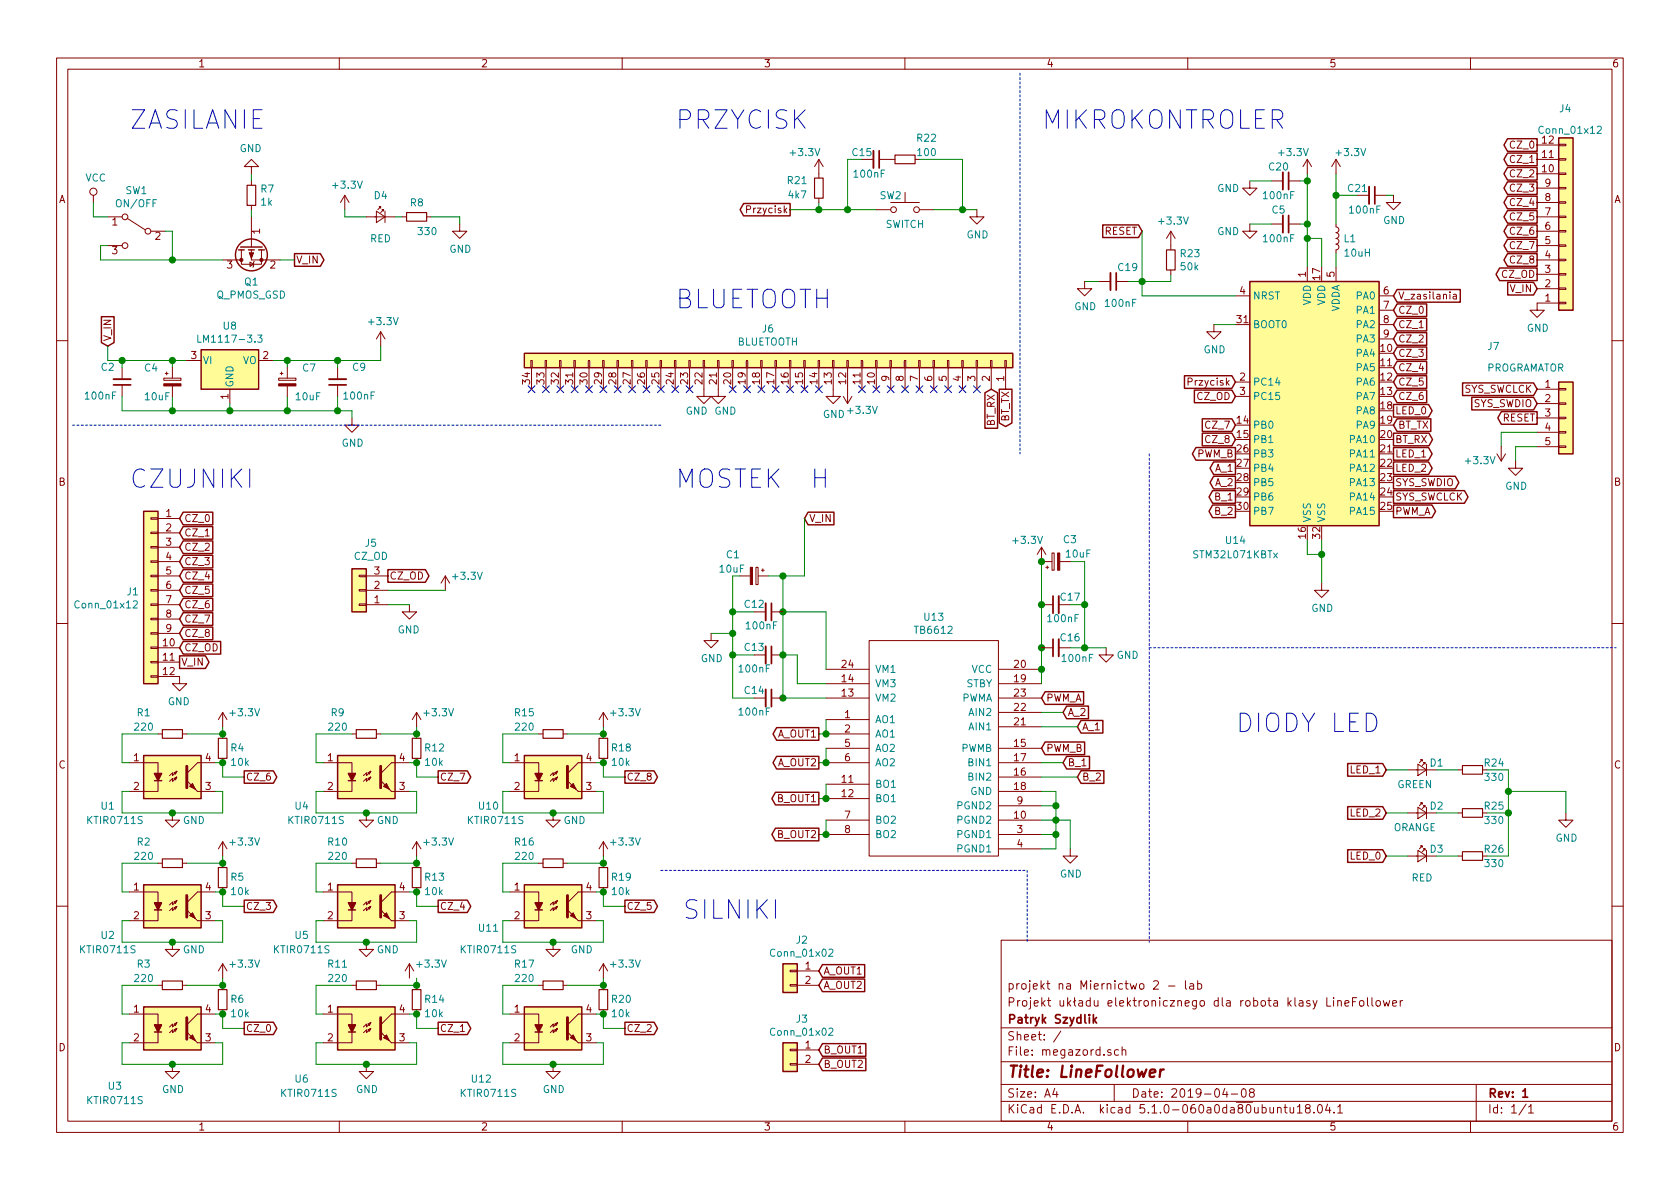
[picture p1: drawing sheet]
<svg xmlns="http://www.w3.org/2000/svg" width="297mm" height="210mm" viewBox="0 0 297 210" stroke-linecap="round" stroke-linejoin="round" font-family="sans-serif">
<defs><g id="words">
<g font-size="4.6" fill="#0000c2">
<text x="22.9" y="22.9">ZASILANIE</text>
<text x="119.4" y="54.6">BLUETOOTH</text>
<text x="120.6" y="162.6">SILNIKI</text>
</g>
<g font-size="4.5" fill="#0000c2">
<text x="119.4" y="22.9">PRZYCISK</text>
<text x="184.1" y="22.9">MIKROKONTROLER</text>
<text x="22.9" y="86.4">CZUJNIKI</text>
<text x="119.4" y="86.4">MOSTEK H</text>
<text x="218.4" y="129.5">DIODY LED</text>
</g>
<text font-size="2.8" fill="#840000" x="178" y="190.5">Title: LineFollower</text>
<g font-size="2.1" fill="#840000">
<text x="178" y="178">Projekt ukadu elektronicznego dla robota klasy LineFollower</text>
<text x="178" y="175">projekt na Miernictwo 2 - lab</text>
<text x="178" y="184">Sheet: /</text>
<text x="178" y="181">Patryk Szydlik</text>
<text x="178" y="186.7">File: megazord.sch</text>
<text x="178" y="196.9">KiCad E.D.A. kicad 5.1.0-060a0da80ubuntu18.04.1</text>
<text x="178" y="194.1">Size: A4</text>
<text x="200" y="194.1">Date: 2019-04-08</text>
<text x="263" y="194.1">Rev: 1</text>
<text x="263" y="196.9">Id: 1/1</text>
</g>
<g font-size="1.8" fill="#840000">
<text x="35" y="11.9">1</text>
<text x="85" y="11.9">2</text>
<text x="135" y="11.9">3</text>
<text x="185" y="11.9">4</text>
<text x="235" y="11.9">5</text>
<text x="285" y="11.9">6</text>
<text x="267.2" y="26.3">CZ_0</text>
<text x="267.2" y="28.8">CZ_1</text>
<text x="272.7" y="27.9">11</text>
<text x="272.7" y="25.4">12</text>
<text x="10.4" y="35.9">A</text>
<text x="267.2" y="31.4">CZ_2</text>
<text x="267.2" y="33.9">CZ_3</text>
<text x="272.7" y="30.5">10</text>
<text x="273.2" y="35.6">8</text>
<text x="273.2" y="33">9</text>
<text x="285.4" y="35.9">A</text>
<text x="19.8" y="39.9">1</text>
<text x="46" y="41.4" transform="rotate(-90 46 41.4)">1</text>
<text x="195.2" y="41.5">RESET</text>
<text x="267.2" y="36.4">CZ_4</text>
<text x="267.2" y="39">CZ_5</text>
<text x="267.2" y="41.5">CZ_6</text>
<text x="273.2" y="40.6">6</text>
<text x="273.2" y="38.1">7</text>
<text x="19.8" y="45">3</text>
<text x="27.5" y="42.4">2</text>
<text x="40.2" y="47.5">3</text>
<text x="47.8" y="47.5">2</text>
<text x="52.3" y="46.6">V_IN</text>
<text x="267.2" y="44.1">CZ_7</text>
<text x="267.2" y="46.6">CZ_8</text>
<text x="273.2" y="45.7">4</text>
<text x="273.2" y="43.2">5</text>
<text x="219.2" y="52.1">4</text>
<text x="230.9" y="49" transform="rotate(-90 230.9 49)">1</text>
<text x="233.4" y="49.5" transform="rotate(-90 233.4 49.5)">17</text>
<text x="236" y="49" transform="rotate(-90 236 49)">5</text>
<text x="244.6" y="52.1">6</text>
<text x="247.2" y="53">V_zasilania</text>
<text x="265.5" y="49.1">CZ_OD</text>
<text x="267.1" y="51.7">V_IN</text>
<text x="273.2" y="53.3">1</text>
<text x="273.2" y="50.8">2</text>
<text x="273.2" y="48.3">3</text>
<text x="218.7" y="57.1">31</text>
<text x="244.6" y="54.6">7</text>
<text x="244.6" y="57.1">8</text>
<text x="244.6" y="59.7">9</text>
<text x="247.2" y="55.5">CZ_0</text>
<text x="247.2" y="58">CZ_1</text>
<text x="19.7" y="60.4" transform="rotate(-90 19.7 60.4)">V_IN</text>
<text x="33.8" y="63.5">3</text>
<text x="46.5" y="63.5">2</text>
<text x="244.1" y="62.2">10</text>
<text x="244.1" y="64.8">11</text>
<text x="247.2" y="60.6">CZ_2</text>
<text x="247.2" y="63.1">CZ_3</text>
<text x="247.2" y="65.7">CZ_4</text>
<text x="40.4" y="70.6" transform="rotate(-90 40.4 70.6)">1</text>
<text x="93.7" y="67.9" transform="rotate(-90 93.7 67.9)">34</text>
<text x="96.3" y="67.9" transform="rotate(-90 96.3 67.9)">33</text>
<text x="98.8" y="67.9" transform="rotate(-90 98.8 67.9)">32</text>
<text x="101.3" y="67.9" transform="rotate(-90 101.3 67.9)">31</text>
<text x="103.9" y="67.9" transform="rotate(-90 103.9 67.9)">30</text>
<text x="106.4" y="67.9" transform="rotate(-90 106.4 67.9)">29</text>
<text x="109" y="67.9" transform="rotate(-90 109 67.9)">28</text>
<text x="111.5" y="67.9" transform="rotate(-90 111.5 67.9)">27</text>
<text x="114" y="67.9" transform="rotate(-90 114 67.9)">26</text>
<text x="116.6" y="67.9" transform="rotate(-90 116.6 67.9)">25</text>
<text x="119.1" y="67.9" transform="rotate(-90 119.1 67.9)">24</text>
<text x="121.7" y="67.9" transform="rotate(-90 121.7 67.9)">23</text>
<text x="124.2" y="67.9" transform="rotate(-90 124.2 67.9)">22</text>
<text x="126.7" y="67.9" transform="rotate(-90 126.7 67.9)">21</text>
<text x="129.3" y="67.9" transform="rotate(-90 129.3 67.9)">20</text>
<text x="131.8" y="67.9" transform="rotate(-90 131.8 67.9)">19</text>
<text x="134.4" y="67.9" transform="rotate(-90 134.4 67.9)">18</text>
<text x="136.9" y="67.9" transform="rotate(-90 136.9 67.9)">17</text>
<text x="139.4" y="67.9" transform="rotate(-90 139.4 67.9)">16</text>
<text x="142" y="67.9" transform="rotate(-90 142 67.9)">15</text>
<text x="144.5" y="67.9" transform="rotate(-90 144.5 67.9)">14</text>
<text x="147.1" y="67.9" transform="rotate(-90 147.1 67.9)">13</text>
<text x="149.6" y="67.9" transform="rotate(-90 149.6 67.9)">12</text>
<text x="152.1" y="67.9" transform="rotate(-90 152.1 67.9)">11</text>
<text x="154.7" y="67.9" transform="rotate(-90 154.7 67.9)">10</text>
<text x="157.2" y="67.4" transform="rotate(-90 157.2 67.4)">9</text>
<text x="159.8" y="67.4" transform="rotate(-90 159.8 67.4)">8</text>
<text x="162.3" y="67.4" transform="rotate(-90 162.3 67.4)">7</text>
<text x="164.8" y="67.4" transform="rotate(-90 164.8 67.4)">6</text>
<text x="167.4" y="67.4" transform="rotate(-90 167.4 67.4)">5</text>
<text x="169.9" y="67.4" transform="rotate(-90 169.9 67.4)">4</text>
<text x="172.5" y="67.4" transform="rotate(-90 172.5 67.4)">3</text>
<text x="175" y="67.4" transform="rotate(-90 175 67.4)">2</text>
<text x="177.5" y="67.4" transform="rotate(-90 177.5 67.4)">1</text>
<text x="210.5" y="68.2">Przycisk</text>
<text x="211.7" y="70.7">CZ_OD</text>
<text x="219.2" y="67.3">2</text>
<text x="219.2" y="69.8">3</text>
<text x="244.1" y="67.3">12</text>
<text x="244.1" y="69.8">13</text>
<text x="247.2" y="68.2">CZ_5</text>
<text x="247.2" y="70.7">CZ_6</text>
<text x="258.7" y="69.5">SYS_SWCLCK</text>
<text x="273.2" y="68.6">1</text>
<text x="273.2" y="71.1">2</text>
<text x="175.9" y="75.4" transform="rotate(-90 175.9 75.4)">BT_RX</text>
<text x="178.4" y="74.7" transform="rotate(-90 178.4 74.7)">BT_TX</text>
<text x="213.3" y="75.8">CZ_7</text>
<text x="218.7" y="74.9">14</text>
<text x="218.7" y="77.5">15</text>
<text x="244.1" y="77.5">20</text>
<text x="244.1" y="72.4">18</text>
<text x="244.1" y="74.9">19</text>
<text x="246.6" y="73.3">LED_0</text>
<text x="247.2" y="75.8">BT_TX</text>
<text x="260.5" y="72">SYS_SWDIO</text>
<text x="265.6" y="74.5">RESET</text>
<text x="273.2" y="73.7">3</text>
<text x="273.2" y="76.2">4</text>
<text x="211.6" y="80.9">PWM_B</text>
<text x="213.3" y="78.4">CZ_8</text>
<text x="214.9" y="83.4">A_1</text>
<text x="218.7" y="80">26</text>
<text x="218.7" y="82.5">27</text>
<text x="244.1" y="80">21</text>
<text x="244.1" y="82.5">22</text>
<text x="246.6" y="80.9">LED_1</text>
<text x="246.6" y="83.4">LED_2</text>
<text x="246.6" y="78.4">BT_RX</text>
<text x="273.2" y="78.7">5</text>
<text x="10.4" y="85.9">B</text>
<text x="214.9" y="88.5">B_1</text>
<text x="214.9" y="86">A_2</text>
<text x="218.7" y="85.1">28</text>
<text x="218.7" y="87.6">29</text>
<text x="244.1" y="85.1">23</text>
<text x="244.1" y="87.6">24</text>
<text x="246.6" y="86">SYS_SWDIO</text>
<text x="246.6" y="88.5">SYS_SWCLCK</text>
<text x="285.4" y="85.9">B</text>
<text x="29.4" y="91.4">1</text>
<text x="29.4" y="94">2</text>
<text x="32.5" y="92.3">CZ_0</text>
<text x="32.5" y="94.9">CZ_1</text>
<text x="143" y="92.3">V_IN</text>
<text x="214.9" y="91.1">B_2</text>
<text x="218.7" y="90.2">30</text>
<text x="230.9" y="95.2" transform="rotate(-90 230.9 95.2)">16</text>
<text x="233.4" y="95.2" transform="rotate(-90 233.4 95.2)">32</text>
<text x="244.1" y="90.2">25</text>
<text x="246.6" y="91.1">PWM_A</text>
<text x="29.4" y="96.5">3</text>
<text x="29.4" y="99.1">4</text>
<text x="29.4" y="101.6">5</text>
<text x="32.5" y="97.4">CZ_2</text>
<text x="32.5" y="99.9">CZ_3</text>
<text x="66.2" y="101.6">3</text>
<text x="29.4" y="104.1">6</text>
<text x="29.4" y="106.7">7</text>
<text x="32.5" y="102.5">CZ_4</text>
<text x="32.5" y="105">CZ_5</text>
<text x="32.5" y="107.6">CZ_6</text>
<text x="66.2" y="106.7">1</text>
<text x="66.2" y="104.1">2</text>
<text x="68.8" y="102.5">CZ_OD</text>
<text x="29.4" y="109.2">8</text>
<text x="29.4" y="111.8">9</text>
<text x="32.5" y="110.1">CZ_7</text>
<text x="32.5" y="112.6">CZ_8</text>
<text x="28.9" y="114.3">10</text>
<text x="28.9" y="116.8">11</text>
<text x="28.9" y="119.4">12</text>
<text x="32" y="117.7">V_IN</text>
<text x="32.5" y="115.2">CZ_OD</text>
<text x="148.9" y="118.1">24</text>
<text x="179.4" y="118.1">20</text>
<text x="148.9" y="123.2">13</text>
<text x="148.9" y="120.6">14</text>
<text x="179.4" y="125.7">22</text>
<text x="179.4" y="123.2">23</text>
<text x="179.4" y="120.6">19</text>
<text x="184.9" y="124.1">PWM_A</text>
<text x="137.5" y="130.4">A_OUT1</text>
<text x="149.4" y="127">1</text>
<text x="149.4" y="129.5">2</text>
<text x="179.4" y="128.3">21</text>
<text x="188.7" y="126.6">A_2</text>
<text x="191.3" y="129.2">A_1</text>
<text x="10.4" y="135.9">C</text>
<text x="23.6" y="134.6">1</text>
<text x="36.3" y="134.6">4</text>
<text x="57.9" y="134.6">1</text>
<text x="70.6" y="134.6">4</text>
<text x="91" y="134.6">1</text>
<text x="103.7" y="134.6">4</text>
<text x="137.5" y="135.5">A_OUT2</text>
<text x="149.4" y="132.1">5</text>
<text x="149.4" y="134.6">6</text>
<text x="179.4" y="132.1">15</text>
<text x="179.4" y="137.2">16</text>
<text x="179.4" y="134.6">17</text>
<text x="184.9" y="133">PWM_B</text>
<text x="188.7" y="135.5">B_1</text>
<text x="238.8" y="136.8">LED_1</text>
<text x="285.4" y="135.9">C</text>
<text x="23.6" y="139.7">2</text>
<text x="36.3" y="139.7">3</text>
<text x="57.9" y="139.7">2</text>
<text x="70.6" y="139.7">3</text>
<text x="91" y="139.7">2</text>
<text x="103.7" y="139.7">3</text>
<text x="137.5" y="141.9">B_OUT1</text>
<text x="148.9" y="138.4">11</text>
<text x="148.9" y="141">12</text>
<text x="179.4" y="139.7">18</text>
<text x="179.9" y="142.2">9</text>
<text x="191.3" y="138">B_2</text>
<text x="137.5" y="148.2">B_OUT2</text>
<text x="149.4" y="144.8">7</text>
<text x="149.4" y="147.3">8</text>
<text x="179.4" y="144.8">10</text>
<text x="179.9" y="147.3">3</text>
<text x="179.9" y="149.9">4</text>
<text x="238.8" y="144.4">LED_2</text>
<text x="238.8" y="152">LED_0</text>
<text x="23.6" y="157.5">1</text>
<text x="36.3" y="157.5">4</text>
<text x="57.9" y="157.5">1</text>
<text x="70.6" y="157.5">4</text>
<text x="91" y="157.5">1</text>
<text x="103.7" y="157.5">4</text>
<text x="23.6" y="162.6">2</text>
<text x="36.3" y="162.6">3</text>
<text x="57.9" y="162.6">2</text>
<text x="70.6" y="162.6">3</text>
<text x="91" y="162.6">2</text>
<text x="103.7" y="162.6">3</text>
<text x="142.4" y="171.4">1</text>
<text x="142.4" y="174">2</text>
<text x="145.6" y="172.3">A_OUT1</text>
<text x="23.6" y="179.1">1</text>
<text x="36.3" y="179.1">4</text>
<text x="57.9" y="179.1">1</text>
<text x="70.6" y="179.1">4</text>
<text x="91" y="179.1">1</text>
<text x="103.7" y="179.1">4</text>
<text x="145.6" y="174.9">A_OUT2</text>
<text x="10.4" y="185.9">D</text>
<text x="23.6" y="184.1">2</text>
<text x="36.3" y="184.1">3</text>
<text x="57.9" y="184.1">2</text>
<text x="70.6" y="184.1">3</text>
<text x="91" y="184.1">2</text>
<text x="103.7" y="184.1">3</text>
<text x="142.4" y="185.4">1</text>
<text x="285.4" y="185.9">D</text>
<text x="142.4" y="188">2</text>
<text x="145.6" y="186.3">B_OUT1</text>
<text x="145.6" y="188.8">B_OUT2</text>
<text x="35" y="199.9">1</text>
<text x="85" y="199.9">2</text>
<text x="135" y="199.9">3</text>
<text x="185" y="199.9">4</text>
<text x="235" y="199.9">5</text>
<text x="285" y="199.9">6</text>
</g>
<g font-size="1.8" fill="#008484">
<text x="272.4" y="23.7">Conn_01x12</text>
<text x="275.8" y="19.9">J4</text>
<text x="42.4" y="26.9">GND</text>
<text x="139.9" y="27.6">+3.3V</text>
<text x="150.8" y="27.6">C15</text>
<text x="162.2" y="25.1">R22</text>
<text x="162.4" y="27.6">100</text>
<text x="226.3" y="27.6">+3.3V</text>
<text x="236.4" y="27.6">+3.3V</text>
<text x="15.1" y="32.1">VCC</text>
<text x="22.2" y="34.3">SW1</text>
<text x="46.2" y="34.1">R7</text>
<text x="59" y="33.4">+3.3V</text>
<text x="66.2" y="35.2">D4</text>
<text x="139.3" y="32.6">R21</text>
<text x="139.5" y="35.1">4k7</text>
<text x="151.1" y="31.4">100nF</text>
<text x="155.6" y="35.2">SW2</text>
<text x="215.2" y="34">GND</text>
<text x="223.5" y="35.2">100nF</text>
<text x="224.4" y="30.1">C20</text>
<text x="238.4" y="34">C21</text>
<text x="20.8" y="36.6">ON/OFF</text>
<text x="46.2" y="36.4">1k</text>
<text x="72.6" y="36.5">R8</text>
<text x="74.1" y="41.6">330</text>
<text x="156.5" y="40.3">SWITCH</text>
<text x="205.1" y="39.7">+3.3V</text>
<text x="215.2" y="41.6">GND</text>
<text x="224.9" y="37.8">C5</text>
<text x="238.8" y="37.8">100nF</text>
<text x="244.6" y="39.6">GND</text>
<text x="65.4" y="42.8">RED</text>
<text x="79.5" y="44.7">GND</text>
<text x="170.9" y="42.2">GND</text>
<text x="197.8" y="47.9">C19</text>
<text x="208.8" y="45.5">R23</text>
<text x="208.8" y="47.8">50k</text>
<text x="223.5" y="42.8">100nF</text>
<text x="237.7" y="42.8">L1</text>
<text x="237.8" y="45.4">10uH</text>
<text x="38.2" y="52.8">Q_PMOS_GSD</text>
<text x="43.3" y="50.5">Q1</text>
<text x="221.5" y="53">NRST</text>
<text x="239.9" y="53">PA0</text>
<text x="39.5" y="58.3">U8</text>
<text x="65.4" y="57.5">+3.3V</text>
<text x="134.8" y="58.8">J6</text>
<text x="189.9" y="54.9">GND</text>
<text x="195.6" y="54.3">100nF</text>
<text x="221.5" y="58">BOOT0</text>
<text x="231.8" y="54" transform="rotate(-90 231.8 54)">VDD</text>
<text x="234.3" y="54" transform="rotate(-90 234.3 54)">VDD</text>
<text x="236.9" y="55.3" transform="rotate(-90 236.9 55.3)">VDDA</text>
<text x="239.9" y="55.5">PA1</text>
<text x="239.9" y="58">PA2</text>
<text x="270" y="58.7">GND</text>
<text x="17.9" y="65.6">C2</text>
<text x="25.6" y="65.7">C4</text>
<text x="35.8" y="64.4">VI</text>
<text x="35.9" y="60.6">LM1117-3.3</text>
<text x="42.9" y="64.4">VO</text>
<text x="53.5" y="65.7">C7</text>
<text x="62.4" y="65.6">C9</text>
<text x="130.3" y="61.1">BLUETOOTH</text>
<text x="212.8" y="62.5">GND</text>
<text x="239.9" y="60.6">PA3</text>
<text x="239.9" y="63.1">PA4</text>
<text x="239.9" y="65.7">PA5</text>
<text x="262.7" y="65.7">PROGRAMATOR</text>
<text x="263.1" y="61.9">J7</text>
<text x="15.2" y="70.7">100nF</text>
<text x="25.7" y="70.8">10uF</text>
<text x="41.3" y="68.6" transform="rotate(-90 41.3 68.6)">GND</text>
<text x="52.4" y="70.8">10uF</text>
<text x="60.9" y="70.7">100nF</text>
<text x="221.5" y="68.2">PC14</text>
<text x="221.5" y="70.7">PC15</text>
<text x="239.9" y="68.2">PA6</text>
<text x="239.9" y="70.7">PA7</text>
<text x="121.2" y="73.3">GND GND</text>
<text x="145.5" y="73.9">GND</text>
<text x="150.1" y="73.2">+3.3V</text>
<text x="221.5" y="75.8">PB0</text>
<text x="239.9" y="73.3">PA8</text>
<text x="239.9" y="75.8">PA9</text>
<text x="60.4" y="79">GND</text>
<text x="221.5" y="78.4">PB1</text>
<text x="221.5" y="80.9">PB3</text>
<text x="221.5" y="83.4">PB4</text>
<text x="238.9" y="78.4">PA10</text>
<text x="238.9" y="80.9">PA11</text>
<text x="238.9" y="83.4">PA12</text>
<text x="259.3" y="82.1">+3.3V</text>
<text x="221.5" y="86">PB5</text>
<text x="221.5" y="88.5">PB6</text>
<text x="238.9" y="86">PA13</text>
<text x="238.9" y="88.5">PA14</text>
<text x="266.1" y="86.6">GND</text>
<text x="221.5" y="91.1">PB7</text>
<text x="231.8" y="92.5" transform="rotate(-90 231.8 92.5)">VSS</text>
<text x="234.3" y="92.5" transform="rotate(-90 234.3 92.5)">VSS</text>
<text x="238.9" y="91.1">PA15</text>
<text x="62.6" y="99">CZ_OD</text>
<text x="64.6" y="96.7">J5</text>
<text x="127.3" y="101.3">10uF</text>
<text x="128.5" y="98.7">C1</text>
<text x="179.3" y="96.2">+3.3V</text>
<text x="188.1" y="96.1">C3</text>
<text x="188.6" y="98.6">10uF</text>
<text x="211.3" y="98.7">STM32L071KBTx</text>
<text x="216.8" y="96.2">U14</text>
<text x="13.6" y="107.6">Conn_01x12</text>
<text x="22.5" y="105.3">J1</text>
<text x="80.2" y="102.5">+3.3V</text>
<text x="131.7" y="107.5">C12</text>
<text x="187.6" y="106.2">C17</text>
<text x="70.3" y="112">GND</text>
<text x="132.1" y="111.3">100nF</text>
<text x="161.9" y="112.1">TB6612</text>
<text x="163.5" y="109.8">U13</text>
<text x="185.4" y="110">100nF</text>
<text x="187.6" y="113.4">C16</text>
<text x="231.9" y="108.2">GND</text>
<text x="123.9" y="117.1">GND</text>
<text x="130.8" y="118.9">100nF</text>
<text x="131.7" y="115.1">C13</text>
<text x="154.7" y="119">VM1</text>
<text x="171.8" y="119">VCC</text>
<text x="187.9" y="117.1">100nF</text>
<text x="197.4" y="116.5">GND</text>
<text x="29.7" y="124.7">GND</text>
<text x="131.7" y="122.7">C14</text>
<text x="154.7" y="124.1">VM2</text>
<text x="154.7" y="121.5">VM3</text>
<text x="169.9" y="124.1">PWMA</text>
<text x="170.8" y="121.5">STBY</text>
<text x="23.9" y="129.2">220</text>
<text x="24.3" y="126.7">R1</text>
<text x="40.8" y="126.7">+3.3V</text>
<text x="58.2" y="129.2">220</text>
<text x="58.6" y="126.7">R9</text>
<text x="75.1" y="126.7">+3.3V</text>
<text x="91.1" y="126.7">R15</text>
<text x="91.2" y="129.2">220</text>
<text x="108.2" y="126.7">+3.3V</text>
<text x="130.8" y="126.5">100nF</text>
<text x="154.7" y="127.9">AO1</text>
<text x="154.7" y="130.4">AO1</text>
<text x="171.5" y="129.2">AIN1</text>
<text x="171.5" y="126.6">AIN2</text>
<text x="40.8" y="132.9">R4</text>
<text x="41" y="135.4">10k</text>
<text x="75.2" y="132.9">R12</text>
<text x="75.3" y="135.4">10k</text>
<text x="108.2" y="132.9">R18</text>
<text x="108.3" y="135.4">10k</text>
<text x="154.7" y="133">AO2</text>
<text x="154.7" y="135.5">AO2</text>
<text x="169.9" y="133">PWMB</text>
<text x="171.5" y="135.5">BIN1</text>
<text x="252.9" y="135.6">D1</text>
<text x="262.5" y="135.6">R24</text>
<text x="17.9" y="143.2">U1</text>
<text x="52.2" y="143.2">U4</text>
<text x="84.7" y="143.2">U10</text>
<text x="154.7" y="139.3">BO1</text>
<text x="154.7" y="141.9">BO1</text>
<text x="169.4" y="143.1">PGND2</text>
<text x="171.5" y="138">BIN2</text>
<text x="171.6" y="140.6">GND</text>
<text x="247" y="139.4">GREEN</text>
<text x="252.9" y="143.2">D2</text>
<text x="262.5" y="143.2">R25</text>
<text x="262.7" y="138.1">330</text>
<text x="15.7" y="145.7">KTIR0711S</text>
<text x="24.3" y="149.5">R2</text>
<text x="32.3" y="145.7">GND</text>
<text x="40.8" y="149.5">+3.3V</text>
<text x="51.3" y="145.7">KTIR0711S</text>
<text x="58.1" y="149.5">R10</text>
<text x="66.6" y="145.7">GND</text>
<text x="75.1" y="149.5">+3.3V</text>
<text x="83" y="145.7">KTIR0711S</text>
<text x="91.1" y="149.5">R16</text>
<text x="99.6" y="145.7">GND</text>
<text x="108.2" y="149.5">+3.3V</text>
<text x="154.7" y="145.7">BO2</text>
<text x="154.7" y="148.2">BO2</text>
<text x="169.4" y="148.2">PGND1</text>
<text x="169.4" y="145.7">PGND2</text>
<text x="246.3" y="147">ORANGE</text>
<text x="262.7" y="145.7">330</text>
<text x="275" y="148.8">GND</text>
<text x="23.9" y="152.1">220</text>
<text x="40.8" y="155.7">R5</text>
<text x="58.2" y="152.1">220</text>
<text x="75.2" y="155.7">R13</text>
<text x="91.2" y="152.1">220</text>
<text x="108.2" y="155.7">R19</text>
<text x="169.4" y="150.7">PGND1</text>
<text x="187.4" y="155.2">GND</text>
<text x="249.6" y="155.9">RED</text>
<text x="252.9" y="150.8">D3</text>
<text x="262.5" y="150.8">R26</text>
<text x="262.7" y="153.3">330</text>
<text x="41" y="158.3">10k</text>
<text x="75.3" y="158.3">10k</text>
<text x="108.3" y="158.3">10k</text>
<text x="17.9" y="166">U2</text>
<text x="52.2" y="166">U5</text>
<text x="84.7" y="164.8">U11</text>
<text x="140.8" y="166.9">J2</text>
<text x="14.4" y="168.6">KTIR0711S</text>
<text x="23.9" y="173.7">220</text>
<text x="24.3" y="171.1">R3</text>
<text x="32.3" y="168.6">GND</text>
<text x="40.8" y="171.1">+3.3V</text>
<text x="48.7" y="168.6">KTIR0711S</text>
<text x="58.1" y="171.1">R11</text>
<text x="58.2" y="173.7">220</text>
<text x="66.6" y="168.6">GND</text>
<text x="73.9" y="171.1">+3.3V</text>
<text x="81.7" y="168.6">KTIR0711S</text>
<text x="91.1" y="171.1">R17</text>
<text x="91.2" y="173.7">220</text>
<text x="100.9" y="168.6">GND</text>
<text x="108.2" y="171.1">+3.3V</text>
<text x="136.6" y="169.2">Conn_01x02</text>
<text x="40.8" y="177.3">R6</text>
<text x="41" y="179.9">10k</text>
<text x="75.2" y="177.3">R14</text>
<text x="75.3" y="179.9">10k</text>
<text x="108.2" y="177.3">R20</text>
<text x="108.3" y="179.9">10k</text>
<text x="136.6" y="183.2">Conn_01x02</text>
<text x="140.8" y="180.8">J3</text>
<text x="52.2" y="191.4">U6</text>
<text x="83.5" y="191.4">U12</text>
<text x="15.7" y="195.2">KTIR0711S</text>
<text x="19.2" y="192.7">U3</text>
<text x="28.7" y="193.3">GND</text>
<text x="50" y="194">KTIR0711S</text>
<text x="62.9" y="193.3">GND</text>
<text x="81.7" y="194">KTIR0711S</text>
<text x="96" y="193.3">GND</text>
</g>
<g font-size="1.7" fill="#840000">
<text x="132.4" y="37.7">Przycisk</text>
<text x="43.4" y="138">CZ_6</text>
<text x="77.7" y="138">CZ_7</text>
<text x="110.7" y="138">CZ_8</text>
<text x="43.4" y="160.9">CZ_3</text>
<text x="77.7" y="160.9">CZ_4</text>
<text x="110.7" y="160.9">CZ_5</text>
<text x="43.4" y="182.5">CZ_0</text>
<text x="77.7" y="182.5">CZ_1</text>
<text x="110.7" y="182.5">CZ_2</text>
</g>
</g></defs>
<g fill="none" stroke="#840000" stroke-width=".18">
<path d="M10 10.3h277v189.9h-277zM12 12.2h273v186.1h-273zM60 10.3v1.9M110 10.3v1.9M160 10.3v1.9M210 10.3v1.9M260 10.3v1.9M16.5 34.5v1.3M19 38.3h2.6M22.5 38.6l3.2 2M44.4 29.5h1.3l-1.3-1.3-1.2 1.3h1.2v1.2M44.4 32v.8"/>
<path d="M44.4 36.3v.8M44.4 38.3v5.1M61 34.5l-.8 1.3M61 34.5v2.6M61 34.5l.7 1.3M64.8 38.3h5M66.5 37.3l1.6 1-1.6 1.1zM67.3 36.8v-.2h-.2h.2l-.5 .5M67.8 37.3v-.2h-.2h.2l-.5 .5M68.1 37.3v2.1M71.1 38.3h.8M75.4 38.3h.8"/>
<path d="M81.3 39.6v1.3h1.2l-1.2 1.3-1.3-1.3h1.3M144.8 28.2v3.3M144.8 35v.8M144.8 28.2l-.8 1.3M144.8 28.2l.7 1.3M154.9 37.1h2.6M155.4 28.2h2.8M157.5 35.8h5.1M160 34v1.8M161.8 28.2h.8M162.6 37.1h2.5M172.7 37.1v1.2h1.3l-1.3 1.3-1.3-1.3h1.3"/>
<path d="M221 32v1.3h1.2l-1.2 1.2-1.3-1.2h1.3M221 39.6v1.3h1.2l-1.2 1.3-1.3-1.3h1.3M224.8 32h2M224.8 39.6h2M227.8 32h2.1M227.8 39.6h2.1M231.1 28.2v2.5M231.1 28.2l-.7 1.3M231.1 28.2l.8 1.3M236.2 39.6v.5l.4 .2 .1 .2-.1 .5-.4 .1 .4 .2 .1 .2-.1 .5-.4 .2 .4 .1 .1 .3-.1 .4-.4 .2 .4 .1 .1 .3-.1 .4-.4 .2v.5M236.2 28.2v2.5M236.2 28.2l-.7 1.3"/>
<path d="M236.2 28.2l.8 1.3M240 34.5h2.1M243.1 34.5h2M246.4 34.5v1.3h1.2l-1.2 1.3-1.3-1.3h1.3M271.8 30.7h3.8M271.8 28.2h3.8M271.8 25.6h3.8M271.8 38.3h3.8M271.8 35.8h3.8M271.8 33.3h3.8M275.6 25.5h1.3v.3h-1.3zM275.6 28.1h1.3v.2h-1.3z"/>
<path d="M275.6 30.6h1.3v.3h-1.3zM275.6 33.1h1.3v.3h-1.3zM275.6 35.7h1.3v.2h-1.3zM275.6 38.2h1.3v.3h-1.3zM19 43.4h2.6M26.7 40.9h2.5M39.4 46h3.3M42.7 44.2v1.8M44.2 46.3l.6 .4-.6 .4zM44.4 44.2v1.8h5.1M44.4 43.5v.2M45 46.2l-.2 .1v.8l-.1 .1"/>
<path d="M46.2 44.2v2.5h-3.5v-.7M67.3 58.7l-.8 1.2M67.3 58.7v2.5M67.3 58.7l.8 1.2M191.8 49.8v1.2h1.2l-1.2 1.3-1.3-1.3h1.3M194.3 49.8h2M197.4 49.8h2M207 40.9v3.3M207 47.7v.8M207 40.9l-.8 1.3M207 40.9l.8 1.3M214.6 57.4v1.3h1.3l-1.3 1.2-1.2-1.2h1.2"/>
<path d="M218.4 52.3h2.6M231.1 47.2v2.6M236.2 47.2v2.6M243.8 52.3h2.6M243.8 54.9h2.6M243.8 57.4h2.6M243.8 59.9h2.6M257 52.1h.5v.8M257.5 52.3l-.4 .1-.2 .2 .1 .2h.5M271.8 51h3.8M271.8 48.5h3.8M271.8 46h3.8"/>
<path d="M271.8 43.4h3.8M271.8 40.9h3.8M275.6 40.8h1.3v.2h-1.3zM275.6 43.3h1.3v.3h-1.3zM275.6 45.8h1.3v.3h-1.3zM275.6 48.4h1.3v.2h-1.3zM275.6 50.9h1.3v.3h-1.3zM275.6 53.5h1.3v.2h-1.3zM275.6 53.6h-3.8v1.3h1.2l-1.2 1.2-1.3-1.2h1.3M10 60.2h2M21.6 65v2.1M21.6 68.1v2"/>
<path d="M29 66.9h3v.4h-3zM29.2 66h.5M29.5 65.8v.5M30.5 65v1.9M30.5 68.2v1.9M33 63.7h2.6M40.6 68.8v2.6M45.7 63.7h2.6M49.3 66.9h3v.4h-3zM49.5 66h.5M49.8 65.8v.5M50.8 65v1.9"/>
<path d="M50.8 68.2v1.9M59.7 65v2.1M59.7 68.1v2M62.2 73.9v1.3h1.3l-1.3 1.2-1.2-1.2h1.2M93.9 63.7h.2v1.3h-.2zM94 65v3.8M96.4 63.7h.2v1.3h-.2zM96.5 65v3.8M98.9 63.7h.3v1.3h-.3zM99.1 65v3.8M101.5 63.7h.2v1.3h-.2zM101.6 65v3.8"/>
<path d="M104 63.7h.3v1.3h-.3zM104.1 65v3.8M106.6 63.7h.2v1.3h-.2zM106.7 65v3.8M109.1 63.7h.2v1.3h-.2zM109.2 65v3.8M111.6 63.7h.3v1.3h-.3zM111.8 65v3.8M114.2 63.7h.2v1.3h-.2zM114.3 65v3.8M116.7 63.7h.3v1.3h-.3zM116.8 65v3.8"/>
<path d="M119.3 63.7h.2v1.3h-.2zM119.4 65v3.8M121.8 63.7h.2v1.3h-.2zM121.9 65v3.8M124.3 63.7h.3v1.3h-.3zM124.5 65v5.1h1.2l-1.2 1.3-1.3-1.3h1.3M126.9 63.7h.2v1.3h-.2zM127 65v5.1h1.3l-1.3 1.3-1.3-1.3h1.3M129.4 63.7h.3v1.3h-.3zM129.5 65v3.8M132 63.7h.2v1.3h-.2zM132.1 65v3.8"/>
<path d="M134.5 63.7h.2v1.3h-.2zM134.6 65v3.8M137 63.7h.3v1.3h-.3zM137.2 65v3.8M139.6 63.7h.2v1.3h-.2zM139.7 65v3.8M142.1 63.7h.3v1.3h-.3zM142.2 65v3.8M144.7 63.7h.2v1.3h-.2zM144.8 65v3.8M147.2 63.7h.2v1.3h-.2zM147.3 65v5.1h1.3l-1.3 1.3-1.3-1.3h1.3"/>
<path d="M149.1 70.1l.8 1.3M149.7 63.7h.3v1.3h-.3zM149.9 65v6.4M150.6 70.1l-.7 1.3M152.3 63.7h.2v1.3h-.2zM152.4 65v3.8M154.8 63.7h.3v1.3h-.3zM154.9 65v3.8M157.4 63.7h.2v1.3h-.2zM157.5 65v3.8M159.9 63.7h.2v1.3h-.2zM160 65v3.8"/>
<path d="M162.4 63.7h.3v1.3h-.3zM162.6 65v3.8M165 63.7h.2v1.3h-.2zM165.1 65v3.8M167.5 63.7h.3v1.3h-.3zM167.6 65v3.8M170.1 63.7h.2v1.3h-.2zM170.2 65v3.8M172.6 63.7h.2v1.3h-.2zM172.7 65v3.8M175.1 63.7h.3v1.3h-.3zM175.3 65v3.8"/>
<path d="M177.7 63.7h.2v1.3h-.2zM177.8 65v3.8M218.4 67.6h2.6M218.4 70.1h2.6M265.4 79v2.5M271.8 68.8h3.8M271.8 71.4h3.8M271.8 73.9h3.8M271.8 76.4h3.8M271.8 79h3.8M275.6 78.9h1.3v.2h-1.3zM275.6 76.3h1.3v.3h-1.3z"/>
<path d="M275.6 73.8h1.3v.2h-1.3zM275.6 71.2h1.3v.3h-1.3zM275.6 68.7h1.3v.3h-1.3zM285 60.2h2M26.7 99.2h1.2v.2h-1.2zM26.7 96.6h1.2v.3h-1.2zM26.7 94.1h1.2v.3h-1.2zM26.7 91.6h1.2v.2h-1.2zM27.9 91.7h3.8M27.9 94.2h3.8M27.9 96.8h3.8M27.9 99.3h3.8"/>
<path d="M184.1 96.8v2.5h1.9M184.1 96.8l.8 1.2M184.1 96.8l-.7 1.2M186 97.8h.4v3h-.4zM187.4 99.3h1.8M264.7 80.3l.7 1.2M266.2 80.3l-.8 1.2M268 81.5v1.3h1.2l-1.2 1.3-1.3-1.3h1.3M10 110.3h2M26.7 119.5h1.2v.3h-1.2zM26.7 117h1.2v.2h-1.2zM26.7 114.4h1.2v.3h-1.2z"/>
<path d="M26.7 111.9h1.2v.2h-1.2zM26.7 109.3h1.2v.3h-1.2zM26.7 106.8h1.2v.3h-1.2zM26.7 104.3h1.2v.2h-1.2zM26.7 101.7h1.2v.3h-1.2zM27.9 119.6h3.8v1.3h-1.2l1.2 1.3 1.3-1.3h-1.3M27.9 114.5h3.8M27.9 117.1h3.8M27.9 101.8h3.8M27.9 104.4h3.8M27.9 106.9h3.8M27.9 109.5h3.8"/>
<path d="M27.9 112h3.8M63.5 101.7h1.3v.3h-1.3zM63.5 104.3h1.3v.2h-1.3zM63.5 106.8h1.3v.3h-1.3zM64.8 101.8h3.8M64.8 104.4h3.8M64.8 106.9h3.8M72.4 106.9v1.3h-1.3l1.3 1.3 1.3-1.3h-1.3M78.7 101.8l-.7 1.3M78.7 101.8v2.6M78.7 101.8l.8 1.3M125.7 112v1.3h1.3l-1.3 1.2-1.2-1.2h1.2"/>
<path d="M130.8 101.8h1.9M133.3 115.8h2.1M133.3 108.2h2.1M133.7 100.3h.3v3.1h-.3zM134 101.8h1.9M134.6 100.8h.5M134.9 100.6v.5M136.4 115.8h2M136.4 108.2h2M146 118.4h7.7M153.7 113.3h22.8v38.1h-22.8zM176.5 118.4h7.6"/>
<path d="M184.1 114.5h2.1M184.1 106.9h2.1M184.9 100.3h.5M185.2 100.1v.5M187.2 114.5h2M187.2 106.9h2M195.6 114.5v1.3h1.2l-1.2 1.3-1.3-1.3h1.3M233.7 103.1v1.3h1.2l-1.2 1.3-1.3-1.3h1.3M285 110.3h2M22.9 134.9h5v1.9M27.9 138v1.9h-5M27.9 129.8h.8"/>
<path d="M30.8 136.6l.5-.2-.3 .5zM31.3 136.4l-.8 .8v-.6l-.5 .6M31.3 137.4l-.3 .5-.2-.2 .5-.3-.8 .8v-.5l-.5 .5M32.3 129.8h.7M34.9 139.9h3.2M38.1 134.9h-3.2l-1.9 1.9M39.4 126v2.5M39.4 129.8v.8M39.4 134.1v.8M39.4 126l-.8 1.2M39.4 126l.7 1.2M57.1 134.9h5.1v1.9"/>
<path d="M62.2 138v1.9h-5.1M62.2 129.8h.8M65 136.6l.6-.2-.3 .5zM65.6 136.4l-.8 .8v-.6l-.5 .6M65.6 137.4l-.3 .5-.3-.2 .6-.3-.8 .8v-.5l-.5 .5M66.5 129.8h.8M69.2 139.9h3.2M72.4 134.9h-3.2l-1.9 1.9M73.7 126v2.5M73.7 129.8v.8M73.7 134.1v.8M73.7 126l-.8 1.2"/>
<path d="M73.7 126l.7 1.2M90.2 134.9h5v1.9M95.2 138v1.9h-5M95.2 129.8h.8M98.1 136.6l.5-.2-.3 .5zM98.6 136.4l-.8 .8v-.6l-.5 .6M98.6 137.4l-.3 .5-.2-.2 .5-.3-.8 .8v-.5l-.5 .5M99.6 129.8h.7M102.2 139.9h3.2M105.4 134.9h-3.2l-1.9 1.9M106.7 126v2.5M106.7 129.8v.8"/>
<path d="M106.7 134.1v.8M106.7 126l-.8 1.2M106.7 126l.7 1.2M133.3 123.4h2.1M136.4 123.4h2M146 134.9h7.7M146 129.8h7.7M146 127.2h7.7M146 132.3h7.7M146 138.7h7.7M146 123.4h7.7M146 120.9h7.7"/>
<path d="M176.5 139.9h7.6M176.5 134.9h7.6M176.5 132.3h7.6M176.5 128.5h7.6M176.5 126h7.6M176.5 123.4h7.6M176.5 120.9h7.6M176.5 137.4h7.6M248.9 136.1h5.1M250.7 135.1l1.5 1-1.5 1.1zM251.5 134.6v-.2h-.3h.3l-.5 .5M252 135.1v-.2h-.3h.3l-.5 .5"/>
<path d="M252.2 135.1v2.1M257.8 136.1h.8M22.9 157.7h5v1.9M27.9 152.6h.8M30.5 143.8v1.2h1.2l-1.2 1.3-1.3-1.3h1.3M30.8 159.5l.5-.2-.3 .5zM31.3 159.3l-.8 .7v-.5l-.5 .5M32.3 152.6h.7M38.1 157.7h-3.2l-1.9 1.9M39.4 148.8v2.6M39.4 152.6v.8M39.4 157v.7"/>
<path d="M39.4 148.8l-.8 1.3M39.4 148.8l.7 1.3M57.1 157.7h5.1v1.9M62.2 152.6h.8M64.8 143.8v1.2h1.2l-1.2 1.3-1.3-1.3h1.3M65 159.5l.6-.2-.3 .5zM65.6 159.3l-.8 .7v-.5l-.5 .5M66.5 152.6h.8M72.4 157.7h-3.2l-1.9 1.9M73.7 148.8v2.6M73.7 152.6v.8M73.7 157v.7"/>
<path d="M73.7 148.8l-.8 1.3M73.7 148.8l.7 1.3M90.2 157.7h5v1.9M95.2 152.6h.8M97.8 143.8v1.2h1.3l-1.3 1.3-1.3-1.3h1.3M98.1 159.5l.5-.2-.3 .5zM98.6 159.3l-.8 .7v-.5l-.5 .5M99.6 152.6h.7M105.4 157.7h-3.2l-1.9 1.9M106.7 148.8v2.6M106.7 152.6v.8M106.7 157v.7"/>
<path d="M106.7 148.8l-.8 1.3M106.7 148.8l.7 1.3M146 147.6h7.7M146 145h7.7M146 141.2h7.7M176.5 147.6h7.6M176.5 150.1h7.6M176.5 145h7.6M176.5 142.5h7.6M189.2 150.1v1.3h1.3l-1.3 1.2-1.2-1.2h1.2M248.9 143.8h5.1M248.9 151.4h5.1"/>
<path d="M250.7 142.7l1.5 1.1-1.5 1zM250.7 150.4l1.5 1-1.5 1zM251.5 142.2v-.2h-.3h.3l-.5 .5M251.5 149.9v-.3h-.3h.3l-.5 .5M252 142.7v-.2h-.3h.3l-.5 .5M252 150.4v-.3h-.3h.3l-.5 .5M252.2 142.7v2.1M252.2 150.4v2M257.8 143.8h.8M257.8 151.4h.8M276.9 143.8v1.2h1.2l-1.2 1.3-1.3-1.3h1.3M10 160.2h2"/>
<path d="M22.9 179.3h5v1.9M27.9 160.9v1.9h-5M27.9 174.2h.8M30.5 166.6v1.3h1.2l-1.2 1.3-1.3-1.3h1.3M31.3 160.3l-.3 .5-.2-.3 .5-.2-.8 .7v-.5l-.5 .5M32.3 174.2h.7M34.9 162.8h3.2M38.1 179.3h-3.2l-1.9 1.9M39.4 170.4v2.6M39.4 174.2v.8M39.4 178.6v.7M39.4 170.4l-.8 1.3"/>
<path d="M39.4 170.4l.7 1.3M57.1 179.3h5.1v1.9M62.2 160.9v1.9h-5.1M62.2 174.2h.8M64.8 166.6v1.3h1.2l-1.2 1.3-1.3-1.3h1.3M65.6 160.3l-.3 .5-.3-.3 .6-.2-.8 .7v-.5l-.5 .5M66.5 174.2h.8M69.2 162.8h3.2M72.4 179.3h-3.2l-1.9 1.9M72.4 170.4l-.8 1.3M72.4 170.4v2.6M72.4 170.4l.8 1.3"/>
<path d="M73.7 174.2v.8M73.7 178.6v.7M90.2 179.3h5v1.9M95.2 160.9v1.9h-5M95.2 174.2h.8M97.8 166.6v1.3h1.3l-1.3 1.3-1.3-1.3h1.3M98.6 160.3l-.3 .5-.2-.3 .5-.2-.8 .7v-.5l-.5 .5M99.6 174.2h.7M102.2 162.8h3.2M105.4 179.3h-3.2l-1.9 1.9M106.7 170.4v2.6M106.7 174.2v.8"/>
<path d="M106.7 178.6v.7M106.7 170.4l-.8 1.3M106.7 170.4l.7 1.3M139.7 174.1h1.3v.3h-1.3zM139.7 171.6h1.3v.2h-1.3zM141 174.2h3.8M141 171.7h3.8M177 166.3h108v32h-108zM204 173.6l.2-.2h.3l.3 .5-.9 1h.9M206.6 174.4h1.1M209.6 173.4v1.3l.2 .2M210.4 174h.6v.9"/>
<path d="M211 174.3l-.5 .1-.2 .2 .2 .3 .5-.1M211.8 174l.4-.1 .3 .3-.1 .6-.2 .1-.4-.1M211.8 173.4v1.5M234.6 176.4v1.5h.7M235.8 176.4v.2M235.8 176.9v1M236.5 177.1l.1-.1a.37 .37 0 0 1 .6 .1v.8M236.5 176.9v1M237.8 177.4l.7-.1-.1-.3-.4-.1-.2 .2 .1 .7h.5M239.1 177.1h.5M239.9 176.4h-.8v1.5M240.4 177.1l.2-.2 .5 .2v.7l-.2 .1-.5-.1z"/>
<path d="M241.8 176.4v1.3l.2 .2M242.6 176.4v1.3l.2 .2M243.4 177.1l.2-.2 .4 .2 .1 .5-.2 .2-.3 .1-.2-.1zM244.6 176.9l.3 1 .2-.7 .3 .7 .3-1M246.2 177.4l.7-.1v-.3l-.5-.1-.2 .2 .1 .7h.6M247.6 176.9v1M248 176.9l-.4 .3M285 160.2h2M27.9 182.5v1.9h-5M30.5 188.2v1.3h1.2l-1.2 1.2-1.3-1.2h1.3M30.8 181.1l.5-.3-.3 .6zM31.3 180.8l-.8 .8v-.5l-.5 .5"/>
<path d="M31.3 181.9l-.3 .5-.2-.3 .5-.2-.8 .7v-.5l-.5 .5M34.9 184.4h3.2M60 198.3v1.9M62.2 182.5v1.9h-5.1M64.8 188.2v1.3h1.2l-1.2 1.2-1.3-1.2h1.3M65 181.1l.6-.3-.3 .6zM65.6 180.8l-.8 .8v-.5l-.5 .5M65.6 181.9l-.3 .5-.3-.3 .6-.2-.8 .7v-.5l-.5 .5M69.2 184.4h3.2M95.2 182.5v1.9h-5M97.8 188.2v1.3h1.3l-1.3 1.2-1.3-1.2h1.3M98.1 181.1l.5-.3-.3 .6z"/>
<path d="M98.6 180.8l-.8 .8v-.5l-.5 .5M98.6 181.9l-.3 .5-.2-.3 .5-.2-.8 .7v-.5l-.5 .5M102.2 184.4h3.2M110 198.3v1.9M139.7 188.1h1.3v.2h-1.3zM139.7 185.5h1.3v.3h-1.3zM141 185.7h3.8M141 188.2h3.8M160 198.3v1.9M177 194.8h108M177 191.8h108M177 187.8h108"/>
<path d="M177 181.8h108M186.5 192.5l-.4 1h1M186.8 193v1M187.6 182.3l-1.3 2M196.4 185.7a.37 .37 0 0 0-.6 .1l.1 .2 .5 .2 .1 .1-.2 .3-.5-.1M197 191.8v3M197.8 185.7l-.5-.1-.2 .3 .1 .6h.6M198.4 185.7h.1a.37 .37 0 0 1 .6 .1v.8M198.4 185.1v1.5M210 198.3v1.9M216.6 192.5l-.4 1h.9M216.9 193v1"/>
<path d="M217.7 193.5h1.1M219.6 192.7l.4-.2a.94 .94 0 0 1 0 1.5 .82 .82 0 0 1-.4-1.3zM221.2 193.2l-.3-.3 .1-.2 .2-.2 .4 .1 .2 .2-.1 .2-.6 .2a.48 .48 0 0 0-.1 .7l.2 .1 .5-.1a.48 .48 0 0 0-.1-.7h-.1M225.9 196l.2-.2 .3 .1 .1 .9M227 195.8h.6M227.2 195.3v1.3l.4 .2M228.1 195.8l.1 .9 .3 .1 .2-.1M228.7 195.8v1M229.4 195.8l.4-.5v1.5M229.4 196.8h.8M231.1 196l-.3-.3 .1-.3a.48 .48 0 0 1 .7 .1l-.1 .4a.52 .52 0 0 0-.6 .2 .52 .52 0 0 0 0 .6l.5 .1 .2-.1v-.4l-.2-.3M232.3 196.7v.1"/>
<path d="M233.1 195.4l.2-.1a.8 .8 0 0 1 .5 .8 .8 .8 0 0 1-.5 .7 1 1 0 0 1-.2-1.4zM234.7 195.2l-.3 1.1h.9M235.1 195.8v1M235.9 196.7v.1M236.5 195.8l.4-.5v1.5M236.5 196.8h.9M260 198.3v1.9M261 191.8v6.5M269.8 195.2l-1.2 2M270.3 195.8l.4-.5v1.5M270.3 196.8h.8"/>
<circle cx="16.5" cy="33.9" r=".63"/>
<circle cx="22.1" cy="38.3" r=".51"/>
<circle cx="158" cy="37.1" r=".51"/>
<circle cx="162.1" cy="37.1" r=".51"/>
<circle cx="22.1" cy="43.4" r=".51"/>
<circle cx="26.2" cy="40.9" r=".51"/>
</g>
<g fill="none" stroke="#840000" stroke-width=".3">
<path d="M155.4 26.7v3M227.8 30.5v3M227.8 38.1v3M243.1 33v3.1M197.4 48.3v3M20.1 68.1h3M58.2 68.1h3M136.4 106.7v3M136.4 114.3v3M186.2 105.4v3.1M186.2 113v3.1M136.4 121.9v3.1"/>
<path d="M193.3 179.4v1.5M193.9 179.9l-.6 .6M193.5 180.4l.4 .5M269.2 193l.5-.5v1.5M269.2 194h.9"/>
</g>
<path d="M203.3 189.8l1-.2-.1-.4-.5-.1-.4 .3v.9l.2 .1 .6-.1M205.2 189.1l-.2 1.3M205.8 189.1a.55 .55 0 0 0-.7 .4" fill="none" stroke="#840000" stroke-width=".41"/>
<path d="M144.1 84.5h1.8M145.9 82.9v3.3" fill="none" stroke="#0000c2" stroke-width=".18"/>
<g fill="none" stroke="#840000" stroke-width=".25">
<path d="M131.5 36h8.2v2.2h-8.2l-.6-1.1zM195 39.8h6.3l.6 1.1-.6 1.1h-6.3zM266.5 24.5h5.3v2.3h-5.3l-.6-1.2zM266.5 27.1h5.3v2.2h-5.3l-.6-1.1zM266.5 29.6h5.3v2.2h-5.3l-.6-1.1zM266.5 32.2h5.3v2.2h-5.3l-.6-1.1zM266.5 34.7h5.3v2.2h-5.3l-.6-1.1zM266.5 37.2h5.3v2.3h-5.3l-.6-1.2zM266.5 39.8h5.3v2.2h-5.3l-.6-1.1zM275.6 24.4h2.5v30.5h-2.5zM17.9 56h2.3v4.6l-1.2 .6-1.1-.6zM42.2 44.2h1"/>
<path d="M42.5 43.7h3.9M43.9 44.2h1.1M45.7 44.2h1M52.1 44.9h4.5l.7 1.1-.7 1.1h-4.5zM221 49.8h22.8v43.2h-22.8zM247 51.2h11.2v2.2h-11.2l-.6-1.1zM247 53.7h5.2v2.3h-5.2l-.6-1.1zM247 56.3h5.2v2.2h-5.2l-.6-1.1zM247 58.8h5.2v2.3h-5.2l-.6-1.2zM265.2 47.4h6.6v2.2h-6.6l-.7-1.1zM266.5 42.3h5.3v2.2h-5.3l-.6-1.1zM266.5 44.9h5.3v2.2h-5.3l-.6-1.1z"/>
<path d="M266.6 49.9h4.5l.7 1.1-.7 1.2h-4.5zM35.6 61.8h10.1v7h-10.1zM92.7 62.5h86.4v2.5h-86.4zM174.1 69.5l1.2-.7 1.1 .7v6.2h-2.3zM176.7 68.8h2.2v6l-1.1 .6-1.1-.6zM209.4 66.4h8.4l.6 1.2-.6 1.1h-8.4zM211.2 69h6.6l.6 1.1-.6 1.1h-6.6zM211.5 79.1h6.9v2.3h-6.9l-.7-1.1zM212.6 74.1h5.2l.6 1.1-.6 1.1h-5.2zM212.6 76.6h5.2l.6 1.1-.6 1.1h-5.2zM246.4 71.5h6.2l.6 1.1-.6 1.2h-6.2zM246.4 79.1h6.2l.6 1.2-.6 1.1h-6.2z"/>
<path d="M246.4 76.6h6.3l.6 1.1-.6 1.1h-6.3zM247 61.4h5.2v2.2h-5.2l-.6-1.1zM247 63.9h5.2v2.2h-5.2l-.6-1.1zM247 66.4h5.2v2.3h-5.2l-.6-1.1zM247 69h5.2v2.2h-5.2l-.6-1.1zM247 74.1h6v2.2h-6l-.6-1.1zM258.6 67.7h12.5l.7 1.1-.7 1.1h-12.5zM260.2 70.3h10.9l.7 1.1-.7 1.1h-10.9zM265.5 72.8h6.3v2.2h-6.3l-.7-1.1zM275.6 67.6h2.5v12.7h-2.5zM25.4 90.4h2.5v30.5h-2.5zM32.4 90.6h5.2v2.2h-5.2l-.7-1.1z"/>
<path d="M32.4 93.1h5.2v2.2h-5.2l-.7-1.1zM32.4 95.7h5.2v2.2h-5.2l-.7-1.1zM32.4 98.2h5.2v2.2h-5.2l-.7-1.1zM142.9 90.6h4.5v2.2h-4.5l-.7-1.1zM214.4 89.3h4v2.2h-4l-.6-1.1zM214.4 86.8h4v2.2h-4l-.6-1.1zM214.6 84.2h3.8v2.3h-3.8l-.7-1.2zM214.6 81.7h3.8v2.2h-3.8l-.7-1.1zM246.4 89.3h6.8l.6 1.1-.6 1.1h-6.8zM246.4 81.7h6.2l.6 1.1-.6 1.1h-6.2zM246.4 84.2h10.9l.6 1.1-.6 1.2h-10.9zM246.4 86.8h12.5l.7 1.1-.7 1.1h-12.5z"/>
<path d="M31.7 116h4.6l.7 1.1-.7 1.1h-4.6zM32.4 100.7h5.2v2.3h-5.2l-.7-1.2zM32.4 103.3h5.2v2.2h-5.2l-.7-1.1zM32.4 105.8h5.2v2.2h-5.2l-.7-1.1zM32.4 108.4h5.2v2.2h-5.2l-.7-1.1zM32.4 110.9h5.2v2.2h-5.2l-.7-1.1zM32.4 113.4h6.6v2.3h-6.6l-.7-1.2zM62.2 100.6h2.6v7.6h-2.6zM68.6 100.7h6.6l.6 1.1-.6 1.2h-6.6zM25.4 133.6h10.2v7.6h-10.2zM27.3 138h1.3M43.2 136.3h5.1l.6 1.1-.6 1.1h-5.1z"/>
<path d="M59.7 133.6h10.1v7.6h-10.1zM61.6 138h1.3M77.5 136.3h5.1l.6 1.1-.6 1.1h-5.1zM92.7 133.6h10.2v7.6h-10.2zM94.6 138h1.3M110.5 136.3h5.1l.7 1.1-.7 1.1h-5.1zM137.3 128.7h7.5v2.2h-7.5l-.6-1.1zM137.3 133.8h7.5v2.2h-7.5l-.6-1.1zM184.8 122.3h6.8v2.3h-6.8l-.7-1.2zM184.8 131.2h7v2.2h-7l-.7-1.1zM188.6 124.9h3.9v2.2h-3.9l-.6-1.1zM188.6 133.8h4v2.2h-4l-.6-1.1z"/>
<path d="M191.1 127.4h3.9v2.2h-3.9l-.6-1.1zM191.1 136.3h4.1v2.2h-4.1l-.6-1.1zM238.3 135h6.2l.6 1.1-.6 1.2h-6.2zM25.4 156.5h10.2v7.6h-10.2zM43.2 159.2h5.1l.6 1.1-.6 1.1h-5.1zM59.7 156.5h10.1v7.6h-10.1zM77.5 159.2h5.1l.6 1.1-.6 1.1h-5.1zM92.7 156.5h10.2v7.6h-10.2zM110.5 159.2h5.1l.7 1.1-.7 1.1h-5.1zM137.1 140.1h7.7v2.2h-7.7l-.6-1.1zM137.1 146.5h7.7v2.2h-7.7l-.6-1.1zM238.3 150.3h6.2l.6 1.1-.6 1.1h-6.2z"/>
<path d="M238.3 142.6h6.2l.6 1.2-.6 1.1h-6.2zM25.4 178h10.2v7.7h-10.2zM27.3 160.9h1.3M59.7 178h10.1v7.7h-10.1zM61.6 160.9h1.3M92.7 178h10.2v7.7h-10.2zM94.6 160.9h1.3M138.4 170.4h2.6v5.1h-2.6zM145.4 170.6h7.5v2.2h-7.5l-.6-1.1zM145.4 173.1h7.5v2.3h-7.5l-.6-1.2zM27.3 182.5h1.3M43.2 180.8h5.1l.6 1.1-.6 1.1h-5.1z"/>
<path d="M61.6 182.5h1.3M77.5 180.8h5.1l.6 1.1-.6 1.1h-5.1zM94.6 182.5h1.3M110.5 180.8h5.1l.7 1.1-.7 1.1h-5.1zM138.4 184.4h2.6v5.1h-2.6zM145.4 184.6h7.7v2.2h-7.7l-.6-1.1zM145.4 187.1h7.7v2.2h-7.7l-.6-1.1z"/>
<circle cx="44.4" cy="45.1" r="2.82"/>
</g>
<g fill="#fffb97" stroke="#fffb97" stroke-width=".18">
<path d="M221 49.8h22.8v43.2h-22.8z"/>
<path d="M275.6 24.4h2.5v30.5h-2.5z"/>
<path d="M25.4 178h10.2v7.7h-10.2z"/>
<path d="M25.4 156.5h10.2v7.6h-10.2z"/>
<path d="M25.4 133.6h10.2v7.6h-10.2z"/>
<path d="M92.7 133.6h10.2v7.6h-10.2z"/>
<path d="M59.7 178h10.1v7.7h-10.1z"/>
<path d="M59.7 156.5h10.1v7.6h-10.1z"/>
<path d="M59.7 133.6h10.1v7.6h-10.1z"/>
<path d="M92.7 156.5h10.2v7.6h-10.2z"/>
<path d="M92.7 178h10.2v7.7h-10.2z"/>
<path d="M25.4 90.4h2.5v30.5h-2.5z"/>
<path d="M35.6 61.8h10.1v7h-10.1z"/>
<path d="M138.4 170.4h2.6v5.1h-2.6z"/>
<path d="M138.4 184.4h2.6v5.1h-2.6z"/>
<path d="M62.2 100.6h2.6v7.6h-2.6z"/>
<path d="M92.7 62.5h86.4v2.5h-86.4z"/>
<path d="M275.6 67.6h2.5v12.7h-2.5z"/>
</g>
<path d="M282.4 22.4l.5-.1 .2 .4v.2l-.8 .7h.8M35 59.3v1.2h.6M45.6 59.3h.7l-.4 .4 .4 .2-.1 .6h-.5l-.1-.1M225.2 97.8l.7 .8M225.9 97.8l-.7 .8M23.6 106.4l.5-.2 .2 .4-.1 .2-.7 .7h.8M146.6 168l.4-.2 .3 .4-.1 .2-.7 .7h.8M146.6 181.9l.4-.1 .3 .4-.1 .2-.7 .7h.8" fill="none" stroke="#008484" stroke-width=".18"/>
<g fill="none" stroke="#008400" stroke-width=".18">
<path d="M16.5 35.8v2.5h2.5M44.4 30.7v1.3M44.4 37.1v1.2M61 37.1v1.2h3.8M69.8 38.3h1.3M76.2 38.3h5.1v1.3M139.7 37.1h15.2M144.8 35.8v1.3M152.4 28.2h-2.5v8.9M162.6 28.2h7.6v8.9M165.1 37.1h7.6M221 32h3.8"/>
<path d="M221 39.6h3.8M229.9 32h1.2M229.9 39.6h1.2M231.1 30.7v16.5M236.2 34.5h3.8M236.2 30.7v8.9M245.1 34.5h1.3M19 43.4h-1.2v2.6h21.6M29.2 40.9h1.3v5.1M49.5 46h2.6M191.8 49.8h2.5M201.9 40.9v11.4h16.5"/>
<path d="M207 48.5v1.3h-7.6M214.6 57.4h3.8M231.1 42.2h2.6v5M236.2 44.7v2.5M19 61.2v2.5h14M21.6 63.7v1.3M21.6 70.1v2.5h40.6v1.3M30.5 63.7v1.3M30.5 70.1v2.5M40.6 71.4v1.2M50.8 63.7v1.3M50.8 70.1v2.5"/>
<path d="M59.7 63.7v1.3M59.7 70.1v2.5M67.3 61.2v2.5h-19M271.8 79h-3.8v2.5M271.8 76.4h-6.4v2.6M142.2 91.7v10.1h-6.3M184.1 99.3v21.6M189.2 99.3h2.6v15.2M231.1 95.5v2.5h2.6M233.7 95.5v7.6M68.6 106.9h3.8M68.6 104.4h10.1"/>
<path d="M125.7 112h3.8M129.5 101.8v21.6h3.8M129.5 115.8h3.8M129.5 108.2h3.8M138.4 115.8h2.6v5.1h5M138.4 108.2h7.6v10.2M138.4 101.8v21.6h7.6M189.2 106.9h2.6M189.2 114.5h6.4M22.9 139.9h-1.3v3.9h17.8v-3.9h-1.3M27.9 129.8h-6.3v5.1h1.3M38.1 134.9h1.3v2.5h3.8"/>
<path d="M39.4 128.5v1.3h-6.4M57.1 139.9h-1.2v3.9h17.8v-3.9h-1.3M62.2 129.8h-6.3v5.1h1.2M72.4 134.9h1.3v2.5h3.8M73.7 128.5v1.3h-6.4M90.2 139.9h-1.3v3.9h17.8v-3.9h-1.3M95.2 129.8h-6.3v5.1h1.3M105.4 134.9h1.3v2.5h3.8M106.7 128.5v1.3h-6.4M146 132.3v2.6h-1.2M146 127.2v2.6h-1.2M146 138.7v2.5h-1.2"/>
<path d="M184.1 139.9h2.6v10.2h-2.6M184.1 134.9h3.9M184.1 137.4h6.4M184.1 128.5h6.4M184.1 126h3.9M245.1 136.1h3.8M254 136.1h3.8M262.9 136.1h3.8v15.3h-3.8M266.7 139.9h10.2v3.9M27.9 152.6h-6.3v5.1h1.3M38.1 157.7h1.3v2.6h3.8M39.4 151.4v1.2h-6.4"/>
<path d="M62.2 152.6h-6.3v5.1h1.2M72.4 157.7h1.3v2.6h3.8M73.7 151.4v1.2h-6.4M95.2 152.6h-6.3v5.1h1.3M105.4 157.7h1.3v2.6h3.8M106.7 151.4v1.2h-6.4M146 145v2.6h-1.2M184.1 147.6h2.6M184.1 145h5.1v5.1M184.1 142.5h2.6M245.1 143.8h3.8M245.1 151.4h3.8"/>
<path d="M254 143.8h3.8M254 151.4h3.8M262.9 143.8h3.8M22.9 162.8h-1.3v3.8h17.8v-3.8h-1.3M27.9 174.2h-6.3v5.1h1.3M38.1 179.3h1.3v2.6h3.8M39.4 173v1.2h-6.4M57.1 162.8h-1.2v3.8h17.8v-3.8h-1.3M62.2 174.2h-6.3v5.1h1.2M72.4 179.3h1.3v2.6h3.8M73.7 173v1.2h-6.4M90.2 162.8h-1.3v3.8h17.8v-3.8h-1.3"/>
<path d="M95.2 174.2h-6.3v5.1h1.3M105.4 179.3h1.3v2.6h3.8M106.7 173v1.2h-6.4M22.9 184.4h-1.3v3.8h17.8v-3.8h-1.3M57.1 184.4h-1.2v3.8h17.8v-3.8h-1.3M90.2 184.4h-1.3v3.8h17.8v-3.8h-1.3"/>
</g>
<g fill="#008400" stroke="#008400" stroke-width=".25">
<circle cx="201.9" cy="49.8" r=".51"/>
<circle cx="231.1" cy="42.2" r=".51"/>
<circle cx="266.7" cy="139.9" r=".51"/>
<circle cx="266.7" cy="143.8" r=".51"/>
<circle cx="233.7" cy="98" r=".51"/>
<circle cx="144.8" cy="37.1" r=".51"/>
<circle cx="149.9" cy="37.1" r=".51"/>
<circle cx="170.2" cy="37.1" r=".51"/>
<circle cx="30.5" cy="188.2" r=".51"/>
<circle cx="39.4" cy="174.2" r=".51"/>
<circle cx="39.4" cy="179.3" r=".51"/>
<circle cx="30.5" cy="166.6" r=".51"/>
<circle cx="39.4" cy="152.6" r=".51"/>
<circle cx="39.4" cy="157.7" r=".51"/>
<circle cx="30.5" cy="143.8" r=".51"/>
<circle cx="39.4" cy="129.8" r=".51"/>
<circle cx="39.4" cy="134.9" r=".51"/>
<circle cx="97.8" cy="143.8" r=".51"/>
<circle cx="106.7" cy="129.8" r=".51"/>
<circle cx="106.7" cy="134.9" r=".51"/>
<circle cx="64.8" cy="188.2" r=".51"/>
<circle cx="73.7" cy="174.2" r=".51"/>
<circle cx="73.7" cy="179.3" r=".51"/>
<circle cx="64.8" cy="166.6" r=".51"/>
<circle cx="73.7" cy="152.6" r=".51"/>
<circle cx="73.7" cy="157.7" r=".51"/>
<circle cx="64.8" cy="143.8" r=".51"/>
<circle cx="73.7" cy="129.8" r=".51"/>
<circle cx="73.7" cy="134.9" r=".51"/>
<circle cx="97.8" cy="166.6" r=".51"/>
<circle cx="106.7" cy="152.6" r=".51"/>
<circle cx="106.7" cy="157.7" r=".51"/>
<circle cx="97.8" cy="188.2" r=".51"/>
<circle cx="106.7" cy="174.2" r=".51"/>
<circle cx="106.7" cy="179.3" r=".51"/>
<circle cx="30.5" cy="46" r=".51"/>
<circle cx="30.5" cy="63.7" r=".51"/>
<circle cx="59.7" cy="63.7" r=".51"/>
<circle cx="59.7" cy="72.6" r=".51"/>
<circle cx="40.6" cy="72.6" r=".51"/>
<circle cx="50.8" cy="63.7" r=".51"/>
<circle cx="50.8" cy="72.6" r=".51"/>
<circle cx="30.5" cy="72.6" r=".51"/>
<circle cx="21.6" cy="63.7" r=".51"/>
<circle cx="146.1" cy="129.8" r=".51"/>
<circle cx="146.1" cy="134.9" r=".51"/>
<circle cx="146.1" cy="141.2" r=".51"/>
<circle cx="146.1" cy="147.6" r=".51"/>
<circle cx="184.2" cy="118.4" r=".51"/>
<circle cx="129.5" cy="112" r=".51"/>
<circle cx="129.5" cy="108.2" r=".51"/>
<circle cx="129.5" cy="115.8" r=".51"/>
<circle cx="138.4" cy="115.8" r=".51"/>
<circle cx="138.4" cy="123.4" r=".51"/>
<circle cx="184.2" cy="114.5" r=".51"/>
<circle cx="186.7" cy="142.5" r=".51"/>
<circle cx="186.7" cy="145" r=".51"/>
<circle cx="186.7" cy="147.6" r=".51"/>
<circle cx="138.4" cy="108.2" r=".51"/>
<circle cx="184.2" cy="106.9" r=".51"/>
<circle cx="236.2" cy="34.5" r=".51"/>
<circle cx="184.2" cy="99.3" r=".51"/>
<circle cx="191.8" cy="106.9" r=".51"/>
<circle cx="191.8" cy="114.5" r=".51"/>
<circle cx="138.4" cy="101.8" r=".51"/>
<circle cx="231.1" cy="39.6" r=".51"/>
<circle cx="231.1" cy="32" r=".51"/>
</g>
<path d="M154.4 26.7v3M226.8 30.5v3M226.8 38.1v3M242.1 33v3.1M196.3 48.3v3M20.1 67.1h3M58.2 67.1h3M135.4 106.7v3M135.4 114.3v3M187.2 105.4v3.1M187.2 113v3.1M135.4 121.9v3.1" fill="none" stroke="#840000" stroke-width=".33"/>
<g fill="none" stroke="#840000" stroke-width=".2">
<path d="M43.7 32.8h1.5v3.5h-1.5zM71.9 37.6h3.5v1.5h-3.5zM144 31.5h1.5v3.5h-1.5zM158.2 27.4h3.6v1.6h-3.6zM206.2 44.2h1.6v3.5h-1.6zM28.7 129h3.6v1.6h-3.6zM38.6 130.6h1.5v3.5h-1.5zM63 129h3.5v1.6h-3.5zM72.9 130.6h1.5v3.5h-1.5zM96 129h3.6v1.6h-3.6zM105.9 130.6h1.5v3.5h-1.5zM258.6 135.4h3.5v1.5h-3.5z"/>
<path d="M28.7 151.9h3.6v1.5h-3.6zM38.6 153.4h1.5v3.6h-1.5zM63 151.9h3.5v1.5h-3.5zM72.9 153.4h1.5v3.6h-1.5zM96 151.9h3.6v1.5h-3.6zM105.9 153.4h1.5v3.6h-1.5zM258.6 143h3.5v1.5h-3.5zM258.6 150.6h3.5v1.5h-3.5zM28.7 173.5h3.6v1.5h-3.6zM38.6 175h1.5v3.6h-1.5zM63 173.5h3.5v1.5h-3.5zM72.9 175h1.5v3.6h-1.5z"/>
<path d="M96 173.5h3.6v1.5h-3.6zM105.9 175h1.5v3.6h-1.5z"/>
</g>
<g fill="#840000" stroke="#840000" stroke-width=".18">
<path d="M33 182.5l1.9 1.9z"/>
<path d="M33.5 183.5l.5-.5 .5 1z"/>
<path d="M33 160.9l1.9 1.9z"/>
<path d="M33.5 161.9l.5-.5 .5 1z"/>
<path d="M33 138l1.9 1.9z"/>
<path d="M33.5 139.1l.5-.5 .5 1z"/>
<path d="M100.3 138l1.9 1.9z"/>
<path d="M101.3 138.6l.6 1-1.1-.5z"/>
<path d="M67.3 182.5l1.9 1.9z"/>
<path d="M67.8 183.5l.5-.5 .5 1z"/>
<path d="M67.3 160.9l1.9 1.9z"/>
<path d="M67.8 161.9l.5-.5 .5 1z"/>
<path d="M67.3 138l1.9 1.9z"/>
<path d="M67.8 139.1l.5-.5 .5 1z"/>
<path d="M100.3 160.9l1.9 1.9z"/>
<path d="M100.8 161.9l.5-.5 .6 1z"/>
<path d="M100.3 182.5l1.9 1.9z"/>
<path d="M100.8 183.5l.5-.5 .6 1z"/>
<path d="M44.1 44.7h.7l-.4 1z"/>
<path d="M49.3 67.9h3v.3h-3z"/>
<path d="M29 67.9h3v.3h-3z"/>
<path d="M187 97.8h.4v3h-.4z"/>
<path d="M132.7 100.3h.3v3.1h-.3z"/>
<circle cx="46.2" cy="46" r=".28"/>
<circle cx="42.7" cy="46" r=".28"/>
</g>
<path d="M33 135.5v3.8M67.3 135.5v3.8M100.3 135.5v3.8M33 158.4v3.8M67.3 158.4v3.8M100.3 158.4v3.8M33 180v3.8M67.3 180v3.8M100.3 180v3.8" fill="none" stroke="#840000" stroke-width=".51"/>
<g fill="#840000" stroke="#840000" stroke-width=".25">
<path d="M27.3 181.2h1.3l-.7 1.3z"/>
<path d="M27.3 159.6h1.3l-.7 1.3z"/>
<path d="M27.3 136.8h1.3l-.7 1.2z"/>
<path d="M94.6 136.8h1.3l-.7 1.2z"/>
<path d="M61.6 181.2h1.3l-.7 1.3z"/>
<path d="M61.6 159.6h1.3l-.7 1.3z"/>
<path d="M61.6 136.8h1.3l-.7 1.2z"/>
<path d="M94.6 159.6h1.3l-.7 1.3z"/>
<path d="M94.6 181.2h1.3l-.7 1.3z"/>
</g>
<path d="M180.3 12.9v67.4M116.8 75.2h-104.1M203.2 80.3v86.3M203.2 114.5h82.5M116.8 153.9h64.8M181.6 153.9v12.7" fill="none" stroke="#0000c2" stroke-width=".18" stroke-dasharray=".4 .4"/>
<g fill="none" stroke="#000084" stroke-width=".18">
<path d="M93.4 68.2l1.2 1.2M94.6 68.2l-1.2 1.2M95.9 68.2l1.2 1.2M97.1 68.2l-1.2 1.2M98.5 68.2l1.2 1.2M99.7 68.2l-1.2 1.2M101 68.2l1.2 1.2M102.2 68.2l-1.2 1.2M103.5 68.2l1.2 1.2M104.7 68.2l-1.2 1.2M106.1 68.2l1.2 1.2M107.3 68.2l-1.2 1.2"/>
<path d="M108.6 68.2l1.2 1.2M109.8 68.2l-1.2 1.2M111.2 68.2l1.2 1.2M112.4 68.2l-1.2 1.2M113.7 68.2l1.2 1.2M114.9 68.2l-1.2 1.2M116.2 68.2l1.2 1.2M117.4 68.2l-1.2 1.2M118.8 68.2l1.2 1.2M120 68.2l-1.2 1.2M121.3 68.2l1.2 1.2M122.5 68.2l-1.2 1.2"/>
<path d="M128.9 68.2l1.2 1.2M130.1 68.2l-1.2 1.2M131.5 68.2l1.2 1.2M132.7 68.2l-1.2 1.2M134 68.2l1.2 1.2M135.2 68.2l-1.2 1.2M136.6 68.2l1.2 1.2M137.8 68.2l-1.2 1.2M139.1 68.2l1.2 1.2M140.3 68.2l-1.2 1.2M141.6 68.2l1.2 1.2M142.8 68.2l-1.2 1.2"/>
<path d="M144.2 68.2l1.2 1.2M145.4 68.2l-1.2 1.2M151.8 68.2l1.2 1.2M153 68.2l-1.2 1.2M154.3 68.2l1.2 1.2M155.5 68.2l-1.2 1.2M156.9 68.2l1.2 1.2M158.1 68.2l-1.2 1.2M159.4 68.2l1.2 1.2M160.6 68.2l-1.2 1.2M162 68.2l1.2 1.2M163.2 68.2l-1.2 1.2"/>
<path d="M164.5 68.2l1.2 1.2M165.7 68.2l-1.2 1.2M167 68.2l1.2 1.2M168.2 68.2l-1.2 1.2M169.6 68.2l1.2 1.2M170.8 68.2l-1.2 1.2M172.1 68.2l1.2 1.2M173.3 68.2l-1.2 1.2"/>
</g>
<use href="#words"/>
</svg>
